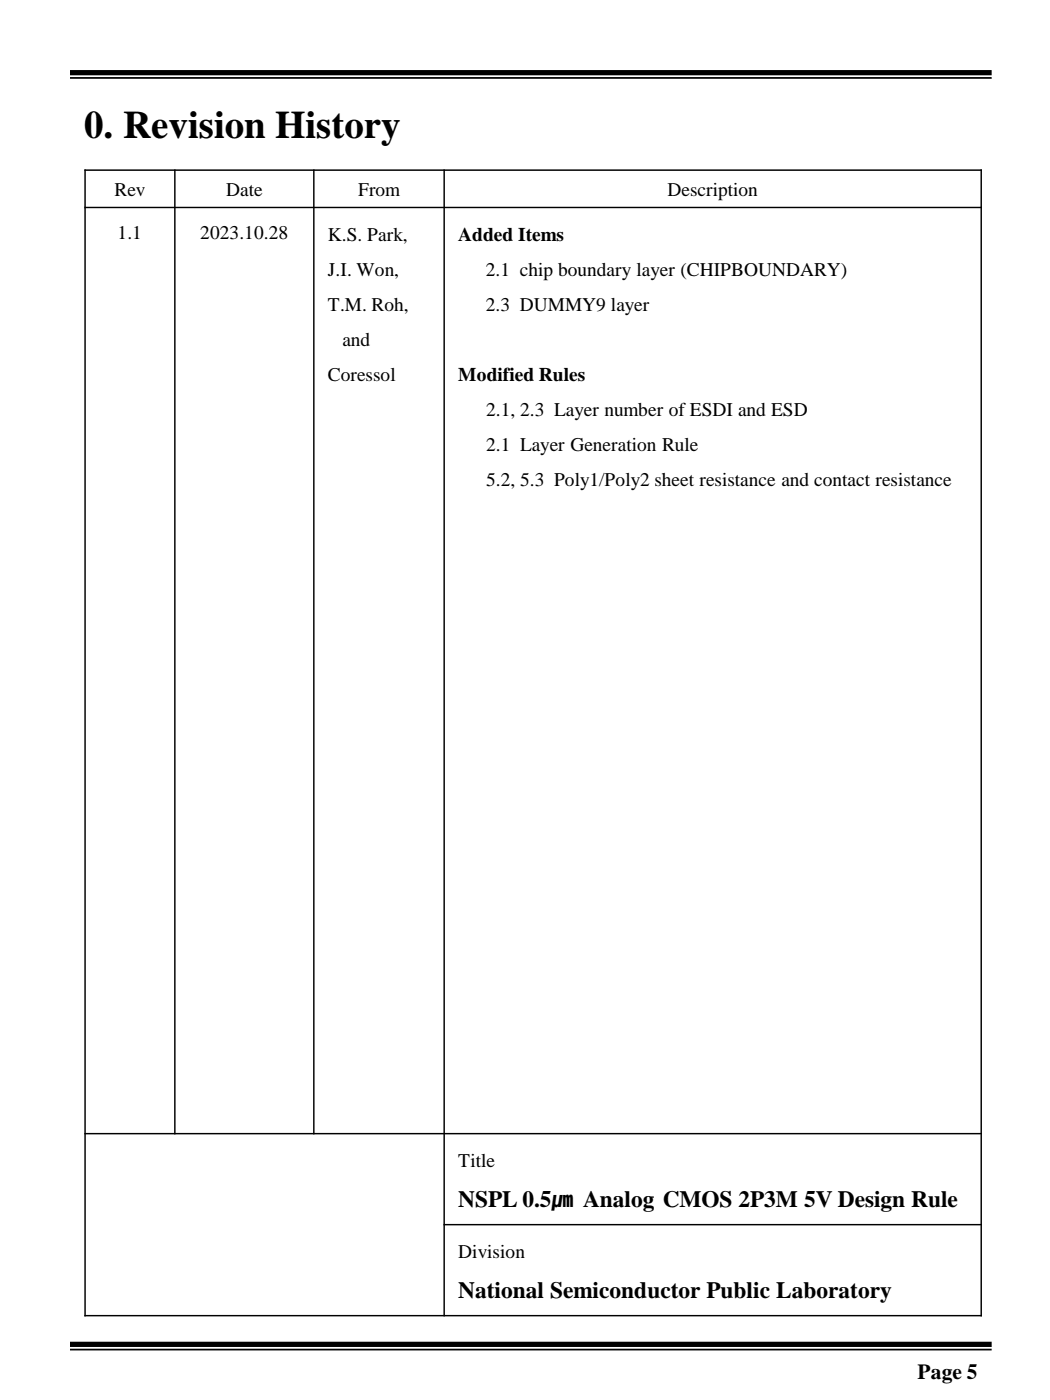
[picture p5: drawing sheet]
<svg xmlns="http://www.w3.org/2000/svg" width="190mm" height="254mm" viewBox="0 0 190 254" stroke-linecap="round" stroke-linejoin="round" font-family="sans-serif">
<defs><g id="words">
<text font-size="7.1" x="15.2" y="25">0. Revision History</text>
<g font-size="4.2">
<text x="83.1" y="219">NSPL 0.5㎛ Analog CMOS 2P3M 5V Design Rule</text>
<text x="83.1" y="235.6">National Semiconductor Public Laboratory</text>
</g>
<text font-size="3.9" x="166.5" y="250.3">Page 5</text>
<g font-size="3.5">
<text x="20.8" y="35.5">Rev</text>
<text x="41" y="35.5">Date</text>
<text x="65" y="35.5">From</text>
<text x="121.1" y="35.5">Description</text>
<text x="21.3" y="43.3">1.1</text>
<text x="36.3" y="43.3">2023.10.28</text>
<text x="59.5" y="43.7">K.S. Park,</text>
<text x="83.1" y="43.7">Added Items</text>
<text x="59.5" y="50.1">J.I. Won,</text>
<text x="88.1" y="50.1">2.1 chip boundary layer (CHIPBOUNDARY)</text>
<text x="59.5" y="56.4">T.M. Roh,</text>
<text x="88.1" y="56.4">2.3 DUMMY9 layer</text>
<text x="62.1" y="62.8">and</text>
<text x="59.5" y="69.1">Coressol</text>
<text x="83.1" y="69.1">Modified Rules</text>
<text x="88.2" y="75.5">2.1, 2.3 Layer number of ESDI and ESD</text>
<text x="88.2" y="81.8">2.1 Layer Generation Rule</text>
<text x="88.2" y="88.2">5.2, 5.3 Poly1/Poly2 sheet resistance and contact resistance</text>
<text x="83.1" y="211.8">Title</text>
<text x="83.1" y="228.3">Division</text>
</g>
</g></defs>
<g fill="#000">
<path d="M12.7 12.7h167.2v1h-167.2zM12.7 14h167.2v.3h-167.2z"/>
<path d="M12.7 243.4h167.2v1h-167.2zM12.7 244.7h167.2v.3h-167.2z"/>
</g>
<path d="M15.3 37.6h162.9M15.3 30.9h162.9M15.4 30.7v208.1M31.7 30.7v175.1M56.9 30.7v175.1M80.6 30.7v208.1M178 30.7v208.1M15.3 205.7h162.9M15.3 238.7h162.9M80.5 222.2h97.7" fill="none" stroke="#000" stroke-width=".26"/>
<use href="#words"/>
</svg>
